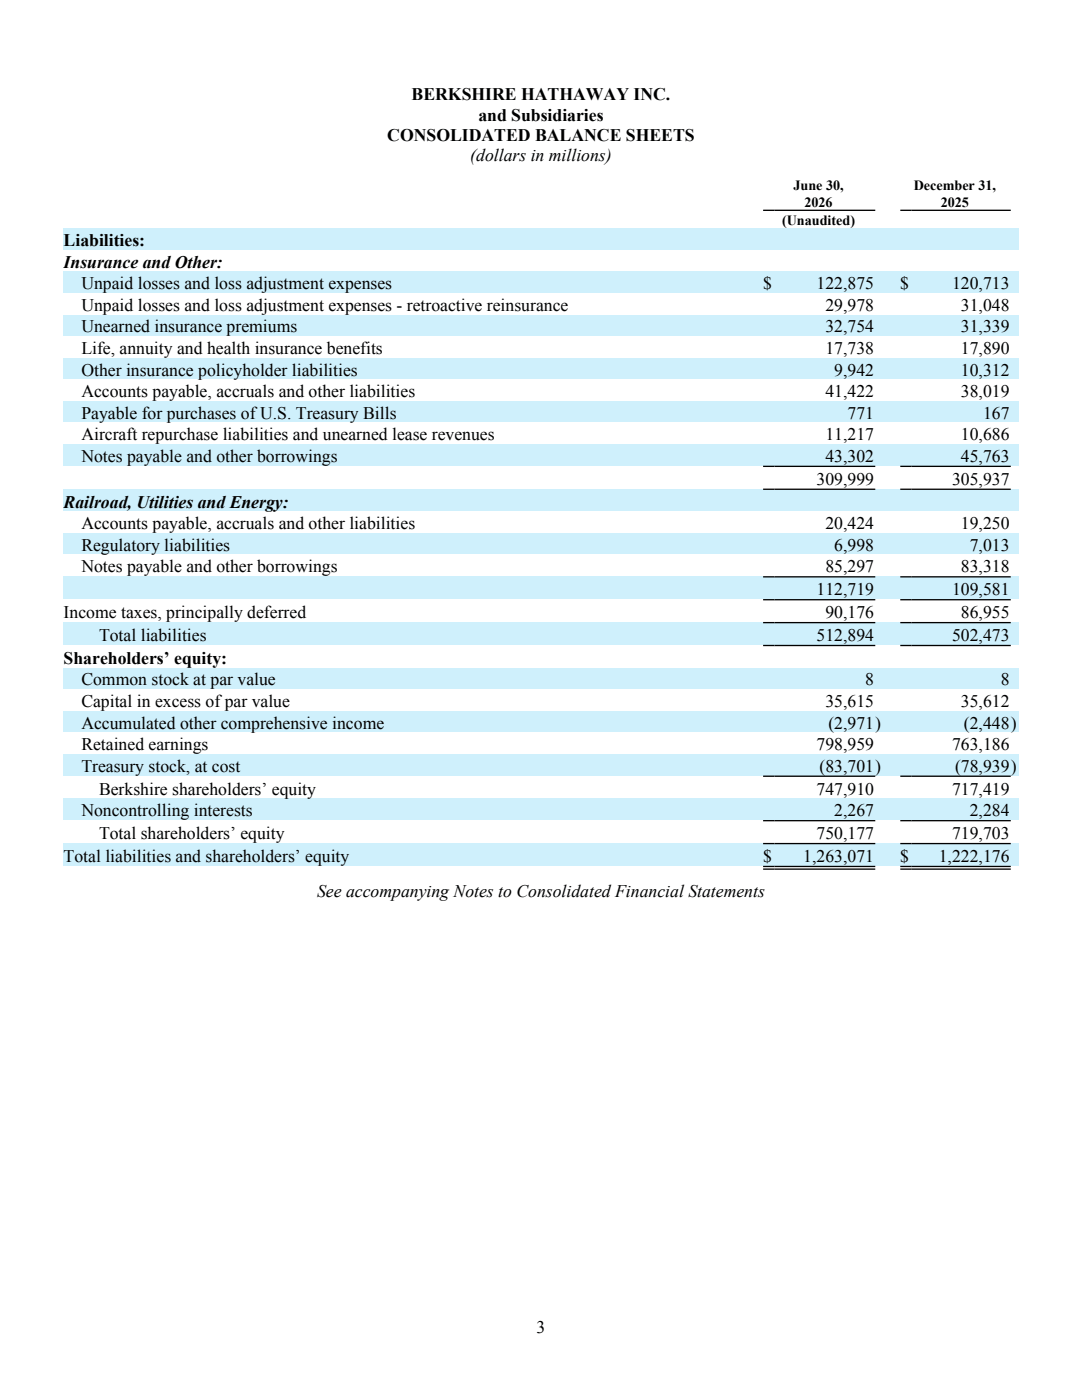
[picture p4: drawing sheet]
<svg xmlns="http://www.w3.org/2000/svg" width="216mm" height="279mm" viewBox="0 0 216 279" stroke-linecap="round" stroke-linejoin="round" font-family="sans-serif">
<defs><g id="words">
<g font-size="3.5">
<text x="82.1" y="20.1">BERKSHIRE HATHAWAY INC.</text>
<text x="77.3" y="28.2">CONSOLIDATED BALANCE SHEETS</text>
<text x="95.5" y="24.1">and Subsidiaries</text>
<text x="93.8" y="32.2">(dollars in millions)</text>
<text x="12.7" y="49.1">Liabilities:</text>
<text x="12.7" y="53.4">Insurance and Other:</text>
<text x="16.2" y="57.7">Unpaid losses and loss adjustment expenses</text>
<text x="152.3" y="57.7">$</text>
<text x="162.9" y="57.7">122,875</text>
<text x="179.6" y="57.7">$</text>
<text x="190" y="57.7">120,713</text>
<text x="16.2" y="62">Unpaid losses and loss adjustment expenses - retroactive reinsurance</text>
<text x="164.7" y="62">29,978</text>
<text x="191.7" y="62">31,048</text>
<text x="16.2" y="66.4">Unearned insurance premiums</text>
<text x="16.2" y="70.7">Life, annuity and health insurance benefits</text>
<text x="164.7" y="66.4">32,754</text>
<text x="164.7" y="70.7">17,738</text>
<text x="191.7" y="66.4">31,339</text>
<text x="191.7" y="70.7">17,890</text>
<text x="16.2" y="75">Other insurance policyholder liabilities</text>
<text x="166.5" y="75">9,942</text>
<text x="191.7" y="75">10,312</text>
<text x="16.2" y="79.3">Accounts payable, accruals and other liabilities</text>
<text x="16.2" y="83.6">Payable for purchases of U.S. Treasury Bills</text>
<text x="164.7" y="79.3">41,422</text>
<text x="169.1" y="83.6">771</text>
<text x="191.7" y="79.3">38,019</text>
<text x="196.1" y="83.6">167</text>
<text x="16.2" y="87.9">Aircraft repurchase liabilities and unearned lease revenues</text>
<text x="164.7" y="87.9">11,217</text>
<text x="191.7" y="87.9">10,686</text>
<text x="16.2" y="92.2">Notes payable and other borrowings</text>
<text x="164.7" y="92.2">43,302</text>
<text x="191.7" y="92.2">45,763</text>
<text x="12.7" y="101.3">Railroad, Utilities and Energy:</text>
<text x="162.9" y="96.7">309,999</text>
<text x="190" y="96.7">305,937</text>
<text x="16.2" y="105.6">Accounts payable, accruals and other liabilities</text>
<text x="164.7" y="105.6">20,424</text>
<text x="191.7" y="105.6">19,250</text>
<text x="16.2" y="109.9">Regulatory liabilities</text>
<text x="166.5" y="109.9">6,998</text>
<text x="193.5" y="109.9">7,013</text>
<text x="16.2" y="114.2">Notes payable and other borrowings</text>
<text x="162.9" y="118.8">112,719</text>
<text x="164.7" y="114.2">85,297</text>
<text x="190" y="118.8">109,581</text>
<text x="191.7" y="114.2">83,318</text>
<text x="12.7" y="123.4">Income taxes, principally deferred</text>
<text x="164.7" y="123.4">90,176</text>
<text x="191.7" y="123.4">86,955</text>
<text x="19.8" y="127.9">Total liabilities</text>
<text x="162.9" y="127.9">512,894</text>
<text x="190" y="127.9">502,473</text>
<text x="12.7" y="132.5">Shareholders’ equity:</text>
<text x="16.2" y="136.8">Common stock at par value</text>
<text x="172.6" y="136.8">8</text>
<text x="199.7" y="136.8">8</text>
<text x="16.2" y="141.1">Capital in excess of par value</text>
<text x="164.7" y="141.1">35,615</text>
<text x="191.7" y="141.1">35,612</text>
<text x="16.2" y="145.4">Accumulated other comprehensive income</text>
<text x="16.2" y="149.7">Retained earnings</text>
<text x="162.9" y="149.7">798,959</text>
<text x="165.3" y="145.4">(2,971</text>
<text x="174.7" y="145.4">)</text>
<text x="190" y="149.7">763,186</text>
<text x="192.3" y="145.4">(2,448</text>
<text x="201.7" y="145.4">)</text>
<text x="16.2" y="154">Treasury stock, at cost</text>
<text x="163.5" y="154">(83,701</text>
<text x="174.7" y="154">)</text>
<text x="190.6" y="154">(78,939</text>
<text x="201.7" y="154">)</text>
<text x="19.8" y="158.6">Berkshire shareholders’ equity</text>
<text x="162.9" y="158.6">747,910</text>
<text x="190" y="158.6">717,419</text>
<text x="16.2" y="162.9">Noncontrolling interests</text>
<text x="19.8" y="167.5">Total shareholders’ equity</text>
<text x="162.9" y="167.5">750,177</text>
<text x="166.5" y="162.9">2,267</text>
<text x="190" y="167.5">719,703</text>
<text x="193.5" y="162.9">2,284</text>
<text x="12.7" y="172">Total liabilities and shareholders’ equity</text>
<text x="152.3" y="172">$</text>
<text x="160.3" y="172">1,263,071</text>
<text x="179.6" y="172">$</text>
<text x="187.3" y="172">1,222,176</text>
<text x="63.3" y="179">See accompanying Notes to Consolidated Financial Statements</text>
<text x="107.1" y="265.9">3</text>
</g>
<g font-size="2.8">
<text x="158.3" y="38">June 30,</text>
<text x="160.5" y="41.2">2026</text>
<text x="182.3" y="38">December 31,</text>
<text x="187.7" y="41.2">2025</text>
<text x="156" y="45">(Unaudited)</text>
</g>
</g></defs>
<g fill="#cff0fc">
<path d="M12.7 45.6h139.6v4.3h-139.6z"/>
<path d="M152.3 45.6h22.4v4.3h-22.4z"/>
<path d="M174.7 45.6h1.8v4.3h-1.8z"/>
<path d="M176.5 45.6h3.1v4.3h-3.1z"/>
<path d="M179.6 45.6h22.1v4.3h-22.1z"/>
<path d="M201.7 45.6h1.5v4.3h-1.5z"/>
</g>
<g fill="#fff">
<path d="M12.7 49.9h139.6v4.3h-139.6z"/>
<path d="M152.3 49.9h22.4v4.3h-22.4z"/>
<path d="M174.7 49.9h1.8v4.3h-1.8z"/>
<path d="M176.5 49.9h3.1v4.3h-3.1z"/>
<path d="M179.6 49.9h22.1v4.3h-22.1z"/>
<path d="M201.7 49.9h1.5v4.3h-1.5z"/>
</g>
<g fill="#cff0fc">
<path d="M12.7 54.2h139.6v4.3h-139.6z"/>
<path d="M152.3 54.2h2.2v4.3h-2.2z"/>
<path d="M154.5 54.2h20.2v4.3h-20.2z"/>
<path d="M174.7 54.2h1.8v4.3h-1.8z"/>
<path d="M176.5 54.2h3.1v4.3h-3.1z"/>
<path d="M179.6 54.2h2.3v4.3h-2.3z"/>
<path d="M181.9 54.2h19.8v4.3h-19.8z"/>
<path d="M201.7 54.2h1.5v4.3h-1.5z"/>
</g>
<g fill="#fff">
<path d="M12.7 58.5h139.6v4.3h-139.6z"/>
<path d="M152.3 58.5h2.2v4.3h-2.2z"/>
<path d="M154.5 58.5h20.2v4.3h-20.2z"/>
<path d="M174.7 58.5h1.8v4.3h-1.8z"/>
<path d="M176.5 58.5h3.1v4.3h-3.1z"/>
<path d="M179.6 58.5h2.3v4.3h-2.3z"/>
<path d="M181.9 58.5h19.8v4.3h-19.8z"/>
<path d="M201.7 58.5h1.5v4.3h-1.5z"/>
</g>
<g fill="#cff0fc">
<path d="M12.7 62.8h139.6v4.3h-139.6z"/>
<path d="M152.3 62.8h2.2v4.3h-2.2z"/>
<path d="M154.5 62.8h20.2v4.3h-20.2z"/>
<path d="M174.7 62.8h1.8v4.3h-1.8z"/>
<path d="M176.5 62.8h3.1v4.3h-3.1z"/>
<path d="M179.6 62.8h2.3v4.3h-2.3z"/>
<path d="M181.9 62.8h19.8v4.3h-19.8z"/>
<path d="M201.7 62.8h1.5v4.3h-1.5z"/>
</g>
<g fill="#fff">
<path d="M12.7 67.1h139.6v4.3h-139.6z"/>
<path d="M152.3 67.1h2.2v4.3h-2.2z"/>
<path d="M154.5 67.1h20.2v4.3h-20.2z"/>
<path d="M174.7 67.1h1.8v4.3h-1.8z"/>
<path d="M176.5 67.1h3.1v4.3h-3.1z"/>
<path d="M179.6 67.1h2.3v4.3h-2.3z"/>
<path d="M181.9 67.1h19.8v4.3h-19.8z"/>
<path d="M201.7 67.1h1.5v4.3h-1.5z"/>
</g>
<g fill="#cff0fc">
<path d="M12.7 71.4h139.6v4.3h-139.6z"/>
<path d="M152.3 71.4h2.2v4.3h-2.2z"/>
<path d="M154.5 71.4h20.2v4.3h-20.2z"/>
<path d="M174.7 71.4h1.8v4.3h-1.8z"/>
<path d="M176.5 71.4h3.1v4.3h-3.1z"/>
<path d="M179.6 71.4h2.3v4.3h-2.3z"/>
<path d="M181.9 71.4h19.8v4.3h-19.8z"/>
<path d="M201.7 71.4h1.5v4.3h-1.5z"/>
</g>
<g fill="#fff">
<path d="M12.7 75.7h139.6v4.3h-139.6z"/>
<path d="M152.3 75.7h2.2v4.3h-2.2z"/>
<path d="M154.5 75.7h20.2v4.3h-20.2z"/>
<path d="M174.7 75.7h1.8v4.3h-1.8z"/>
<path d="M176.5 75.7h3.1v4.3h-3.1z"/>
<path d="M179.6 75.7h2.3v4.3h-2.3z"/>
<path d="M181.9 75.7h19.8v4.3h-19.8z"/>
<path d="M201.7 75.7h1.5v4.3h-1.5z"/>
</g>
<g fill="#cff0fc">
<path d="M12.7 80h139.6v4.3h-139.6z"/>
<path d="M152.3 80h2.2v4.3h-2.2z"/>
<path d="M154.5 80h20.2v4.3h-20.2z"/>
<path d="M174.7 80h1.8v4.3h-1.8z"/>
<path d="M176.5 80h3.1v4.3h-3.1z"/>
<path d="M179.6 80h2.3v4.3h-2.3z"/>
<path d="M181.9 80h19.8v4.3h-19.8z"/>
<path d="M201.7 80h1.5v4.3h-1.5z"/>
</g>
<g fill="#fff">
<path d="M12.7 84.3h139.6v4.3h-139.6z"/>
<path d="M152.3 84.3h2.2v4.3h-2.2z"/>
<path d="M154.5 84.3h20.2v4.3h-20.2z"/>
<path d="M174.7 84.3h1.8v4.3h-1.8z"/>
<path d="M176.5 84.3h3.1v4.3h-3.1z"/>
<path d="M179.6 84.3h2.3v4.3h-2.3z"/>
<path d="M181.9 84.3h19.8v4.3h-19.8z"/>
<path d="M201.7 84.3h1.5v4.3h-1.5z"/>
</g>
<g fill="#cff0fc">
<path d="M12.7 88.6h139.6v4.3h-139.6z"/>
<path d="M152.3 88.6h2.2v4.3h-2.2z"/>
<path d="M154.5 88.6h20.2v4.3h-20.2z"/>
<path d="M174.7 88.6h1.8v4.3h-1.8z"/>
<path d="M176.5 88.6h3.1v4.3h-3.1z"/>
<path d="M179.6 88.6h2.3v4.3h-2.3z"/>
<path d="M181.9 88.6h19.8v4.3h-19.8z"/>
<path d="M201.7 88.6h1.5v4.3h-1.5z"/>
</g>
<g fill="#fff">
<path d="M12.7 92.9h139.6v4.6h-139.6z"/>
<path d="M152.3 93.2h2.2v4.3h-2.2z"/>
<path d="M154.5 93.2h20.2v4.3h-20.2z"/>
<path d="M174.7 92.9h1.8v4.6h-1.8z"/>
<path d="M176.5 92.9h3.1v4.6h-3.1z"/>
<path d="M179.6 93.2h2.3v4.3h-2.3z"/>
<path d="M181.9 93.2h19.8v4.3h-19.8z"/>
<path d="M201.7 92.9h1.5v4.6h-1.5z"/>
</g>
<g fill="#cff0fc">
<path d="M12.7 97.5h139.6v4.6h-139.6z"/>
<path d="M152.3 97.8h22.4v4.3h-22.4z"/>
<path d="M174.7 97.5h1.8v4.6h-1.8z"/>
<path d="M176.5 97.5h3.1v4.6h-3.1z"/>
<path d="M179.6 97.8h22.1v4.3h-22.1z"/>
<path d="M201.7 97.5h1.5v4.6h-1.5z"/>
</g>
<g fill="#fff">
<path d="M12.7 102.1h139.6v4.3h-139.6z"/>
<path d="M152.3 102.1h2.2v4.3h-2.2z"/>
<path d="M154.5 102.1h20.2v4.3h-20.2z"/>
<path d="M174.7 102.1h1.8v4.3h-1.8z"/>
<path d="M176.5 102.1h3.1v4.3h-3.1z"/>
<path d="M179.6 102.1h2.3v4.3h-2.3z"/>
<path d="M181.9 102.1h19.8v4.3h-19.8z"/>
<path d="M201.7 102.1h1.5v4.3h-1.5z"/>
</g>
<g fill="#cff0fc">
<path d="M12.7 106.4h139.6v4.3h-139.6z"/>
<path d="M152.3 106.4h2.2v4.3h-2.2z"/>
<path d="M154.5 106.4h20.2v4.3h-20.2z"/>
<path d="M174.7 106.4h1.8v4.3h-1.8z"/>
<path d="M176.5 106.4h3.1v4.3h-3.1z"/>
<path d="M179.6 106.4h2.3v4.3h-2.3z"/>
<path d="M181.9 106.4h19.8v4.3h-19.8z"/>
<path d="M201.7 106.4h1.5v4.3h-1.5z"/>
</g>
<g fill="#fff">
<path d="M12.7 110.7h139.6v4.3h-139.6z"/>
<path d="M152.3 110.7h2.2v4.3h-2.2z"/>
<path d="M154.5 110.7h20.2v4.3h-20.2z"/>
<path d="M174.7 110.7h1.8v4.3h-1.8z"/>
<path d="M176.5 110.7h3.1v4.3h-3.1z"/>
<path d="M179.6 110.7h2.3v4.3h-2.3z"/>
<path d="M181.9 110.7h19.8v4.3h-19.8z"/>
<path d="M201.7 110.7h1.5v4.3h-1.5z"/>
</g>
<g fill="#cff0fc">
<path d="M12.7 115h139.6v4.6h-139.6z"/>
<path d="M152.3 115.3h2.2v4.3h-2.2z"/>
<path d="M154.5 115.3h20.2v4.3h-20.2z"/>
<path d="M174.7 115h1.8v4.6h-1.8z"/>
<path d="M176.5 115h3.1v4.6h-3.1z"/>
<path d="M179.6 115.3h2.3v4.3h-2.3z"/>
<path d="M181.9 115.3h19.8v4.3h-19.8z"/>
<path d="M201.7 115h1.5v4.6h-1.5z"/>
</g>
<g fill="#fff">
<path d="M12.7 119.6h139.6v4.5h-139.6z"/>
<path d="M152.3 119.8h2.2v4.3h-2.2z"/>
<path d="M154.5 119.8h20.2v4.3h-20.2z"/>
<path d="M174.7 119.6h1.8v4.5h-1.8z"/>
<path d="M176.5 119.6h3.1v4.5h-3.1z"/>
<path d="M179.6 119.8h2.3v4.3h-2.3z"/>
<path d="M181.9 119.8h19.8v4.3h-19.8z"/>
<path d="M201.7 119.6h1.5v4.5h-1.5z"/>
</g>
<g fill="#cff0fc">
<path d="M12.7 124.1h139.6v4.6h-139.6z"/>
<path d="M152.3 124.4h2.2v4.3h-2.2z"/>
<path d="M154.5 124.4h20.2v4.3h-20.2z"/>
<path d="M174.7 124.1h1.8v4.6h-1.8z"/>
<path d="M176.5 124.1h3.1v4.6h-3.1z"/>
<path d="M179.6 124.4h2.3v4.3h-2.3z"/>
<path d="M181.9 124.4h19.8v4.3h-19.8z"/>
<path d="M201.7 124.1h1.5v4.6h-1.5z"/>
</g>
<g fill="#fff">
<path d="M12.7 128.7h139.6v4.6h-139.6z"/>
<path d="M152.3 129h22.4v4.3h-22.4z"/>
<path d="M174.7 128.7h1.8v4.6h-1.8z"/>
<path d="M176.5 128.7h3.1v4.6h-3.1z"/>
<path d="M179.6 129h22.1v4.3h-22.1z"/>
<path d="M201.7 128.7h1.5v4.6h-1.5z"/>
</g>
<g fill="#cff0fc">
<path d="M12.7 133.3h139.6v4.3h-139.6z"/>
<path d="M152.3 133.3h2.2v4.3h-2.2z"/>
<path d="M154.5 133.3h20.2v4.3h-20.2z"/>
<path d="M174.7 133.3h1.8v4.3h-1.8z"/>
<path d="M176.5 133.3h3.1v4.3h-3.1z"/>
<path d="M179.6 133.3h2.3v4.3h-2.3z"/>
<path d="M181.9 133.3h19.8v4.3h-19.8z"/>
<path d="M201.7 133.3h1.5v4.3h-1.5z"/>
</g>
<g fill="#fff">
<path d="M12.7 137.6h139.6v4.3h-139.6z"/>
<path d="M152.3 137.6h2.2v4.3h-2.2z"/>
<path d="M154.5 137.6h20.2v4.3h-20.2z"/>
<path d="M174.7 137.6h1.8v4.3h-1.8z"/>
<path d="M176.5 137.6h3.1v4.3h-3.1z"/>
<path d="M179.6 137.6h2.3v4.3h-2.3z"/>
<path d="M181.9 137.6h19.8v4.3h-19.8z"/>
<path d="M201.7 137.6h1.5v4.3h-1.5z"/>
</g>
<g fill="#cff0fc">
<path d="M12.7 141.9h139.6v4.3h-139.6z"/>
<path d="M152.3 141.9h2.2v4.3h-2.2z"/>
<path d="M154.5 141.9h20.2v4.3h-20.2z"/>
<path d="M174.7 141.9h1.8v4.3h-1.8z"/>
<path d="M176.5 141.9h3.1v4.3h-3.1z"/>
<path d="M179.6 141.9h2.3v4.3h-2.3z"/>
<path d="M181.9 141.9h19.8v4.3h-19.8z"/>
<path d="M201.7 141.9h1.5v4.3h-1.5z"/>
</g>
<g fill="#fff">
<path d="M12.7 146.2h139.6v4.3h-139.6z"/>
<path d="M152.3 146.2h2.2v4.3h-2.2z"/>
<path d="M154.5 146.2h20.2v4.3h-20.2z"/>
<path d="M174.7 146.2h1.8v4.3h-1.8z"/>
<path d="M176.5 146.2h3.1v4.3h-3.1z"/>
<path d="M179.6 146.2h2.3v4.3h-2.3z"/>
<path d="M181.9 146.2h19.8v4.3h-19.8z"/>
<path d="M201.7 146.2h1.5v4.3h-1.5z"/>
</g>
<g fill="#cff0fc">
<path d="M12.7 150.5h139.6v4.3h-139.6z"/>
<path d="M152.3 150.5h2.2v4.3h-2.2z"/>
<path d="M154.5 150.5h20.2v4.3h-20.2z"/>
<path d="M174.7 150.5h1.8v4.3h-1.8z"/>
<path d="M176.5 150.5h3.1v4.3h-3.1z"/>
<path d="M179.6 150.5h2.3v4.3h-2.3z"/>
<path d="M181.9 150.5h19.8v4.3h-19.8z"/>
<path d="M201.7 150.5h1.5v4.3h-1.5z"/>
</g>
<g fill="#fff">
<path d="M12.7 154.8h139.6v4.5h-139.6z"/>
<path d="M152.3 155h2.2v4.3h-2.2z"/>
<path d="M154.5 155h20.2v4.3h-20.2z"/>
<path d="M174.7 154.8h1.8v4.5h-1.8z"/>
<path d="M176.5 154.8h3.1v4.5h-3.1z"/>
<path d="M179.6 155h2.3v4.3h-2.3z"/>
<path d="M181.9 155h19.8v4.3h-19.8z"/>
<path d="M201.7 154.8h1.5v4.5h-1.5z"/>
</g>
<g fill="#cff0fc">
<path d="M12.7 159.3h139.6v4.4h-139.6z"/>
<path d="M152.3 159.3h2.2v4.4h-2.2z"/>
<path d="M154.5 159.3h20.2v4.4h-20.2z"/>
<path d="M174.7 159.3h1.8v4.4h-1.8z"/>
<path d="M176.5 159.3h3.1v4.4h-3.1z"/>
<path d="M179.6 159.3h2.3v4.4h-2.3z"/>
<path d="M181.9 159.3h19.8v4.4h-19.8z"/>
<path d="M201.7 159.3h1.5v4.4h-1.5z"/>
</g>
<g fill="#fff">
<path d="M12.7 163.7h139.6v4.5h-139.6z"/>
<path d="M152.3 163.9h2.2v4.3h-2.2z"/>
<path d="M154.5 163.9h20.2v4.3h-20.2z"/>
<path d="M174.7 163.7h1.8v4.5h-1.8z"/>
<path d="M176.5 163.7h3.1v4.5h-3.1z"/>
<path d="M179.6 163.9h2.3v4.3h-2.3z"/>
<path d="M181.9 163.9h19.8v4.3h-19.8z"/>
<path d="M201.7 163.7h1.5v4.5h-1.5z"/>
</g>
<g fill="#cff0fc">
<path d="M12.7 168.2h139.6v4.6h-139.6z"/>
<path d="M152.3 168.5h2.2v4.3h-2.2z"/>
<path d="M154.5 168.5h20.2v4.3h-20.2z"/>
<path d="M174.7 168.2h1.8v4.6h-1.8z"/>
<path d="M176.5 168.2h3.1v4.6h-3.1z"/>
<path d="M179.6 168.5h2.3v4.3h-2.3z"/>
<path d="M181.9 168.5h19.8v4.3h-19.8z"/>
<path d="M201.7 168.2h1.5v4.6h-1.5z"/>
</g>
<g fill="none" stroke="#000" stroke-width=".26">
<path d="M152.3 42h22.4M179.6 42h22.1M152.3 93.1h22.4M152.3 97.6h22.4M179.6 93.1h22.1M179.6 97.6h22.1M152.3 115.1h22.4M152.3 119.7h22.4M179.6 115.1h22.1M179.6 119.7h22.1M152.3 124.3h22.4M152.3 128.8h22.4"/>
<path d="M179.6 124.3h22.1M179.6 128.8h22.1M152.3 154.9h22.4M179.6 154.9h22.1M152.3 163.8h22.4M152.3 168.4h22.4M152.3 173.5h22.4M152.3 172.9h22.4M179.6 163.8h22.1M179.6 168.4h22.1M179.6 173.5h22.1M179.6 172.9h22.1"/>
</g>
<use href="#words"/>
</svg>
